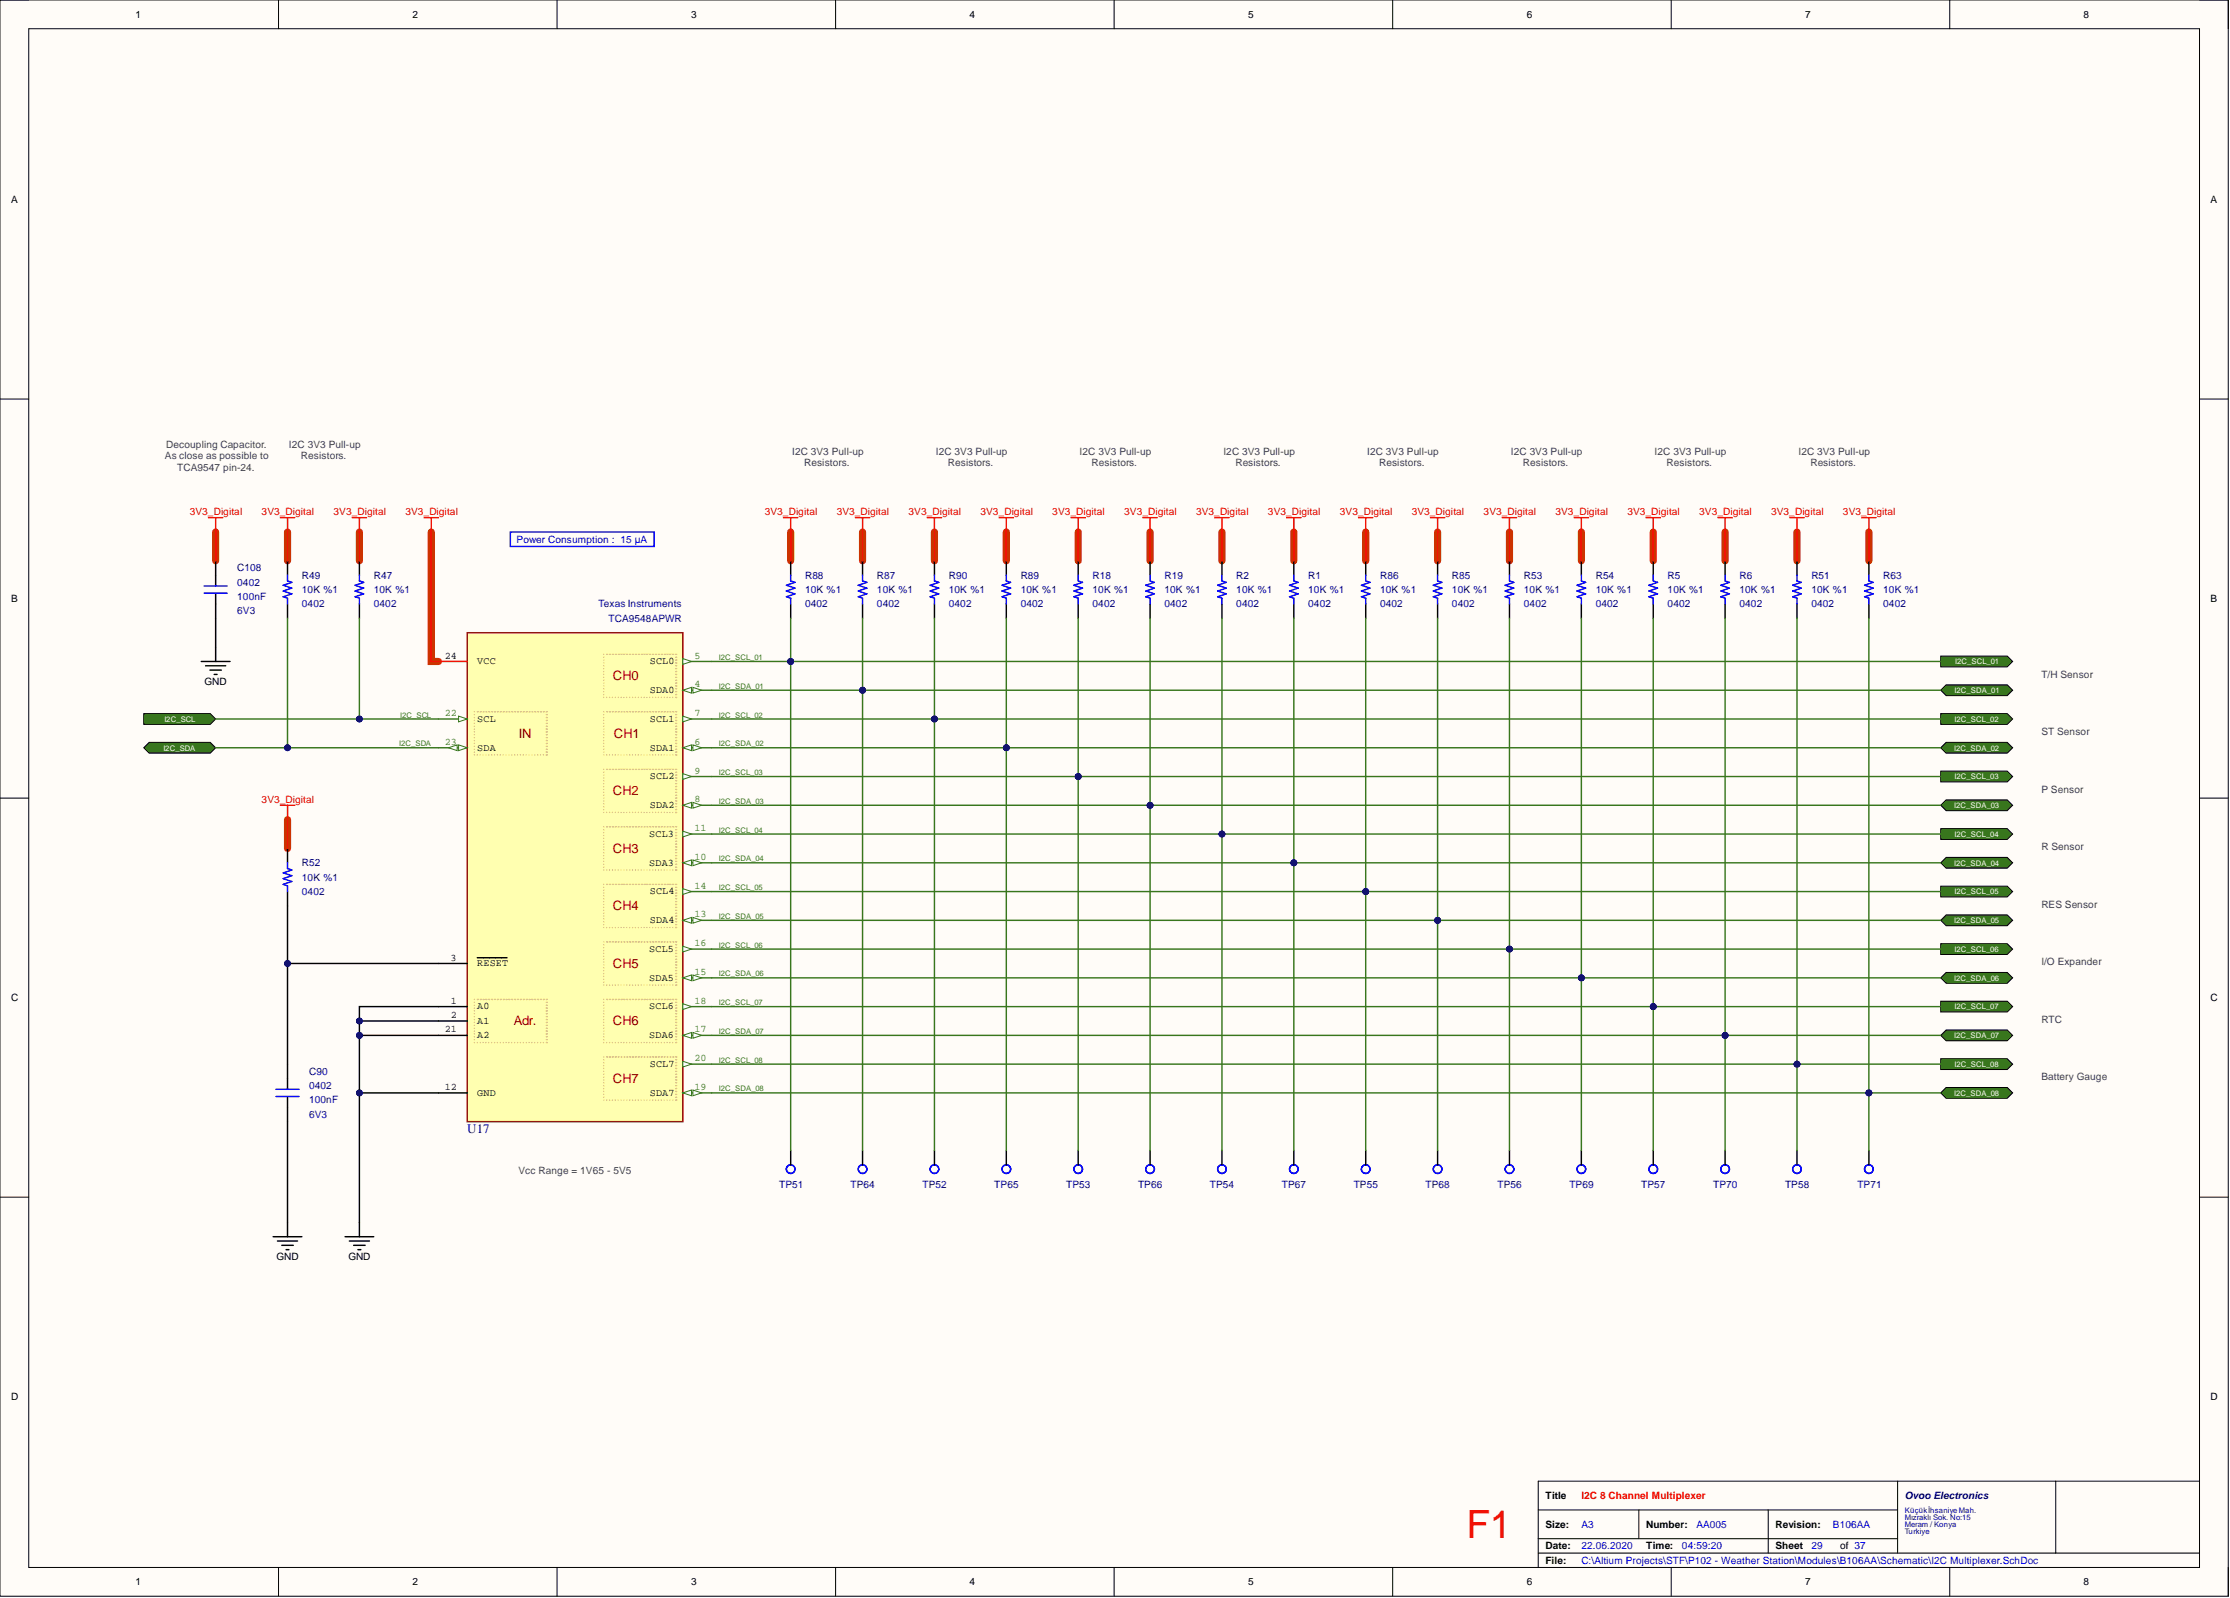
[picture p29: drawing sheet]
<svg xmlns="http://www.w3.org/2000/svg" width="393mm" height="282mm" viewBox="0 0 393 282" stroke-linecap="round" stroke-linejoin="round" font-family="sans-serif">
<defs><g id="words">
<text font-size="6.8" fill="#f00" x="258.6" y="271.2">F1</text>
<g font-size="2.3" fill="#980000">
<text x="108.1" y="120">CH0</text>
<text x="91.5" y="130.1">IN</text>
<text x="108.3" y="130.1">CH1</text>
<text x="108.1" y="140.3">CH2</text>
<text x="108.1" y="150.4">CH3</text>
<text x="108.1" y="160.6">CH4</text>
<text x="108.1" y="170.7">CH5</text>
<text x="90.6" y="180.9">Adr.</text>
<text x="108.1" y="180.9">CH6</text>
<text x="108.1" y="191">CH7</text>
</g>
<text font-size="2.3" fill="#000080" x="82.4" y="199.9">U17</text>
<g font-size="1.8">
<text x="23.9" y="3.1">1</text>
<text x="72.8" y="3.1">2</text>
<text x="121.9" y="3.1">3</text>
<text x="171" y="3.1">4</text>
<text x="220.2" y="3.1">5</text>
<text x="269.3" y="3.1">6</text>
<text x="318.4" y="3.1">7</text>
<text x="367.5" y="3.1">8</text>
<text x="1.9" y="35.8">A</text>
<text x="389.9" y="35.8">A</text>
<text x="1.9" y="106.2">B</text>
<text x="389.9" y="106.2">B</text>
<text x="78.4" y="116.2">24</text>
<text x="84.2" y="117.2">VCC</text>
<text x="114.6" y="117.2">SCL0</text>
<text x="36.1" y="120.8">GND</text>
<text x="114.6" y="122.3">SDA0</text>
<text x="84.2" y="127.3">SCL</text>
<text x="114.6" y="127.3">SCL1</text>
<text x="84.2" y="132.4">SDA</text>
<text x="114.6" y="132.4">SDA1</text>
<text x="114.6" y="137.5">SCL2</text>
<text x="114.6" y="142.6">SDA2</text>
<text x="114.5" y="147.6">SCL3</text>
<text x="114.5" y="152.7">SDA3</text>
<text x="114.6" y="157.8">SCL4</text>
<text x="114.5" y="167.9">SCL5</text>
<text x="114.6" y="162.8">SDA4</text>
<text x="79.5" y="169.4">3</text>
<text x="84.2" y="170.5">RESET</text>
<text x="114.5" y="173">SDA5</text>
<text x="1.9" y="176.6">C</text>
<text x="79.5" y="177">1</text>
<text x="79.5" y="179.6">2</text>
<text x="84.2" y="178.1">A0</text>
<text x="114.5" y="178.1">SCL6</text>
<text x="389.9" y="176.6">C</text>
<text x="78.4" y="182.1">21</text>
<text x="84.2" y="180.6">A1</text>
<text x="84.2" y="183.1">A2</text>
<text x="114.5" y="183.1">SDA6</text>
<text x="114.6" y="188.2">SCL7</text>
<text x="78.4" y="192.3">12</text>
<text x="84.2" y="193.3">GND</text>
<text x="114.6" y="193.3">SDA7</text>
<text x="48.8" y="222.3">GND</text>
<text x="61.4" y="222.3">GND</text>
<text x="1.9" y="247">D</text>
<text x="389.9" y="247">D</text>
<text x="272.6" y="264.4">Title</text>
<text x="272.6" y="269.5">Size:</text>
<text x="290.3" y="269.5">Number:</text>
<text x="313.2" y="269.5">Revision:</text>
<text x="272.6" y="273.3">Date:</text>
<text x="272.6" y="275.8">File:</text>
<text x="290.3" y="273.3">Time:</text>
<text x="313.2" y="273.3">Sheet</text>
<text x="324.6" y="273.3">of 37</text>
<text x="23.9" y="279.6">1</text>
<text x="72.8" y="279.6">2</text>
<text x="121.9" y="279.6">3</text>
<text x="171" y="279.6">4</text>
<text x="220.2" y="279.6">5</text>
<text x="269.3" y="279.6">6</text>
<text x="318.4" y="279.6">7</text>
<text x="367.5" y="279.6">8</text>
</g>
<g font-size="1.8" fill="#434343">
<text x="29.1" y="81">As close as possible to</text>
<text x="29.3" y="79">Decoupling Capacitor.</text>
<text x="31.3" y="83">TCA9547 pin-24.</text>
<text x="51" y="79">I2C 3V3 Pull-up</text>
<text x="53.1" y="81">Resistors.</text>
<text x="139.7" y="80.2">I2C 3V3 Pull-up</text>
<text x="141.8" y="82.3">Resistors.</text>
<text x="165.1" y="80.2">I2C 3V3 Pull-up</text>
<text x="167.2" y="82.3">Resistors.</text>
<text x="190.4" y="80.2">I2C 3V3 Pull-up</text>
<text x="192.5" y="82.3">Resistors.</text>
<text x="215.8" y="80.2">I2C 3V3 Pull-up</text>
<text x="217.9" y="82.3">Resistors.</text>
<text x="241.1" y="80.2">I2C 3V3 Pull-up</text>
<text x="243.3" y="82.3">Resistors.</text>
<text x="266.5" y="80.2">I2C 3V3 Pull-up</text>
<text x="268.6" y="82.3">Resistors.</text>
<text x="291.9" y="80.2">I2C 3V3 Pull-up</text>
<text x="294" y="82.3">Resistors.</text>
<text x="317.2" y="80.2">I2C 3V3 Pull-up</text>
<text x="319.3" y="82.3">Resistors.</text>
<text x="360.1" y="119.6">T/H Sensor</text>
<text x="360.1" y="129.7">ST Sensor</text>
<text x="360.1" y="139.8">P Sensor</text>
<text x="360.1" y="150">R Sensor</text>
<text x="360.1" y="160.1">RES Sensor</text>
<text x="360.1" y="170.3">I/O Expander</text>
<text x="360.1" y="180.4">RTC</text>
<text x="360.1" y="190.6">Battery Gauge</text>
<text x="91.5" y="207.1">Vcc Range = 1V65 - 5V5</text>
</g>
<g font-size="1.8" fill="#f00">
<text x="33.5" y="90.9">3V3_Digital</text>
<text x="46.2" y="90.9">3V3_Digital</text>
<text x="58.8" y="90.9">3V3_Digital</text>
<text x="71.5" y="90.9">3V3_Digital</text>
<text x="134.9" y="90.9">3V3_Digital</text>
<text x="147.6" y="90.9">3V3_Digital</text>
<text x="160.3" y="90.9">3V3_Digital</text>
<text x="172.9" y="90.9">3V3_Digital</text>
<text x="185.6" y="90.9">3V3_Digital</text>
<text x="198.3" y="90.9">3V3_Digital</text>
<text x="211" y="90.9">3V3_Digital</text>
<text x="223.7" y="90.9">3V3_Digital</text>
<text x="236.3" y="90.9">3V3_Digital</text>
<text x="249" y="90.9">3V3_Digital</text>
<text x="261.7" y="90.9">3V3_Digital</text>
<text x="274.4" y="90.9">3V3_Digital</text>
<text x="287" y="90.9">3V3_Digital</text>
<text x="299.7" y="90.9">3V3_Digital</text>
<text x="312.4" y="90.9">3V3_Digital</text>
<text x="325.1" y="90.9">3V3_Digital</text>
<text x="46.2" y="141.6">3V3_Digital</text>
<text x="278.9" y="264.4">I2C 8 Channel Multiplexer</text>
</g>
<g font-size="1.8" fill="#00f">
<text x="91.1" y="95.7">Power Consumption : 15 μA</text>
<text x="278.9" y="269.5">A3</text>
<text x="299.2" y="269.5">AA005</text>
<text x="323.3" y="269.5">B106AA</text>
<text x="278.9" y="273.3">22.06.2020</text>
<text x="278.9" y="275.8">C:\Altium Projects\STF\P102 - Weather Station\Modules\B106AA\Schematic\I2C Multiplexer.SchDoc</text>
<text x="296.7" y="273.3">04:59:20</text>
<text x="319.5" y="273.3">29</text>
</g>
<g font-size="1.8" fill="#000080">
<text x="41.8" y="100.8">C108</text>
<text x="41.8" y="103.3">0402</text>
<text x="41.8" y="105.9">100nF</text>
<text x="53.3" y="104.6">10K %1</text>
<text x="53.3" y="107.1">0402</text>
<text x="53.3" y="102">R49</text>
<text x="65.9" y="104.6">10K %1</text>
<text x="65.9" y="107.1">0402</text>
<text x="65.9" y="102">R47</text>
<text x="105.6" y="107.1">Texas Instruments</text>
<text x="142" y="104.6">10K %1</text>
<text x="142" y="107.1">0402</text>
<text x="142" y="102">R88</text>
<text x="154.7" y="104.6">10K %1</text>
<text x="154.7" y="107.1">0402</text>
<text x="154.7" y="102">R87</text>
<text x="167.4" y="104.6">10K %1</text>
<text x="167.4" y="107.1">0402</text>
<text x="167.4" y="102">R90</text>
<text x="180" y="104.6">10K %1</text>
<text x="180" y="107.1">0402</text>
<text x="180" y="102">R89</text>
<text x="192.7" y="104.6">10K %1</text>
<text x="192.7" y="107.1">0402</text>
<text x="192.7" y="102">R18</text>
<text x="205.4" y="104.6">10K %1</text>
<text x="205.4" y="107.1">0402</text>
<text x="205.4" y="102">R19</text>
<text x="218.1" y="104.6">10K %1</text>
<text x="218.1" y="107.1">0402</text>
<text x="218.1" y="102">R2</text>
<text x="230.8" y="104.6">10K %1</text>
<text x="230.8" y="107.1">0402</text>
<text x="230.8" y="102">R1</text>
<text x="243.4" y="104.6">10K %1</text>
<text x="243.4" y="107.1">0402</text>
<text x="243.4" y="102">R86</text>
<text x="256.1" y="104.6">10K %1</text>
<text x="256.1" y="107.1">0402</text>
<text x="256.1" y="102">R85</text>
<text x="268.8" y="104.6">10K %1</text>
<text x="268.8" y="107.1">0402</text>
<text x="268.8" y="102">R53</text>
<text x="281.5" y="104.6">10K %1</text>
<text x="281.5" y="107.1">0402</text>
<text x="281.5" y="102">R54</text>
<text x="294.1" y="104.6">10K %1</text>
<text x="294.1" y="107.1">0402</text>
<text x="294.1" y="102">R5</text>
<text x="306.8" y="104.6">10K %1</text>
<text x="306.8" y="107.1">0402</text>
<text x="306.8" y="102">R6</text>
<text x="319.5" y="104.6">10K %1</text>
<text x="319.5" y="107.1">0402</text>
<text x="319.5" y="102">R51</text>
<text x="332.2" y="104.6">10K %1</text>
<text x="332.2" y="107.1">0402</text>
<text x="332.2" y="102">R63</text>
<text x="41.8" y="108.4">6V3</text>
<text x="107.3" y="109.7">TCA9548APWR</text>
<text x="53.3" y="155.3">10K %1</text>
<text x="53.3" y="152.8">R52</text>
<text x="53.3" y="157.9">0402</text>
<text x="54.5" y="189.6">C90</text>
<text x="54.5" y="192.1">0402</text>
<text x="54.5" y="194.6">100nF</text>
<text x="54.5" y="197.2">6V3</text>
<text x="137.4" y="209.6">TP51</text>
<text x="150" y="209.6">TP64</text>
<text x="162.7" y="209.6">TP52</text>
<text x="175.4" y="209.6">TP65</text>
<text x="188.1" y="209.6">TP53</text>
<text x="200.7" y="209.6">TP66</text>
<text x="213.4" y="209.6">TP54</text>
<text x="226.1" y="209.6">TP67</text>
<text x="238.8" y="209.6">TP55</text>
<text x="251.5" y="209.6">TP68</text>
<text x="264.1" y="209.6">TP56</text>
<text x="276.8" y="209.6">TP69</text>
<text x="289.5" y="209.6">TP57</text>
<text x="302.2" y="209.6">TP70</text>
<text x="314.9" y="209.6">TP58</text>
<text x="327.6" y="209.6">TP71</text>
<text x="336" y="264.4">Ovoo Electronics</text>
</g>
<g font-size="1.8" fill="#38761d">
<text x="122.5" y="116.2">5</text>
<text x="122.5" y="121.2">4</text>
<text x="78.4" y="126.3">22</text>
<text x="78.4" y="131.4">23</text>
<text x="122.5" y="126.3">7</text>
<text x="122.5" y="131.4">6</text>
<text x="122.5" y="136.5">9</text>
<text x="122.5" y="141.5">8</text>
<text x="122.5" y="146.6">11</text>
<text x="122.5" y="151.7">10</text>
<text x="122.5" y="156.8">14</text>
<text x="122.5" y="161.8">13</text>
<text x="122.5" y="166.9">16</text>
<text x="122.5" y="172">15</text>
<text x="122.5" y="177">18</text>
<text x="122.5" y="182.1">17</text>
<text x="122.5" y="187.2">20</text>
<text x="122.5" y="192.3">19</text>
</g>
<g font-size="1.4" fill="#38761d">
<text x="126.8" y="116.4">I2C_SCL_01</text>
<text x="126.8" y="121.5">I2C_SDA_01</text>
<text x="70.4" y="131.6">I2C_SDA</text>
<text x="70.6" y="126.6">I2C_SCL</text>
<text x="126.8" y="131.6">I2C_SDA_02</text>
<text x="126.8" y="126.6">I2C_SCL_02</text>
<text x="126.8" y="136.7">I2C_SCL_03</text>
<text x="126.8" y="141.8">I2C_SDA_03</text>
<text x="126.8" y="146.9">I2C_SCL_04</text>
<text x="126.8" y="151.9">I2C_SDA_04</text>
<text x="126.8" y="157">I2C_SCL_05</text>
<text x="126.8" y="167.2">I2C_SCL_06</text>
<text x="126.8" y="162.1">I2C_SDA_05</text>
<text x="126.8" y="172.2">I2C_SDA_06</text>
<text x="126.8" y="177.3">I2C_SCL_07</text>
<text x="126.8" y="182.4">I2C_SDA_07</text>
<text x="126.8" y="187.4">I2C_SCL_08</text>
<text x="126.8" y="192.5">I2C_SDA_08</text>
</g>
<g font-size="1.4" fill="#fff">
<text x="344.9" y="117.2">I2C_SCL_01</text>
<text x="344.8" y="122.3">I2C_SDA_01</text>
<text x="29" y="127.3">I2C_SCL</text>
<text x="344.8" y="127.3">I2C_SCL_02</text>
<text x="28.8" y="132.4">I2C_SDA</text>
<text x="344.7" y="132.4">I2C_SDA_02</text>
<text x="344.8" y="137.5">I2C_SCL_03</text>
<text x="344.7" y="142.6">I2C_SDA_03</text>
<text x="344.8" y="147.6">I2C_SCL_04</text>
<text x="344.7" y="152.7">I2C_SDA_04</text>
<text x="344.8" y="157.8">I2C_SCL_05</text>
<text x="344.7" y="162.8">I2C_SDA_05</text>
<text x="344.8" y="167.9">I2C_SCL_06</text>
<text x="344.7" y="173">I2C_SDA_06</text>
<text x="344.8" y="178.1">I2C_SCL_07</text>
<text x="344.7" y="183.1">I2C_SDA_07</text>
<text x="344.8" y="188.2">I2C_SCL_08</text>
<text x="344.7" y="193.3">I2C_SDA_08</text>
</g>
<g font-size="1.4" fill="#000080">
<text x="336" y="266.8">Küçükİhsaniye Mah.</text>
<text x="336" y="268.1">Mızraklı Sok. No:15</text>
<text x="336" y="269.4">Meram / Konya</text>
<text x="336" y="270.6">Turkiye</text>
</g>
</g></defs>
<path d="M0 0h393v281.6h-393z" fill-rule="evenodd" fill="#fffcf8"/>
<path d="M0 0h393v281.6h-393z" fill="none" stroke="#000" stroke-width=".18"/>
<path d="M5.1 5.1h382.9v271.4h-382.9z" fill-rule="evenodd" fill="#fffcf8"/>
<g fill="none" stroke="#000" stroke-width=".18">
<path d="M0 0h5.1M49.1 0v5.1M98.3 0v5.1M147.4 0v5.1M196.5 0v5.1M245.7 0v5.1M294.8 0v5.1M343.9 0v5.1M388 0h5v5.1M5.1 5.1h382.9v271.4h-382.9zM0 70.4h5.1M388 70.4h5"/>
<path d="M0 140.8h5.1M388 140.8h5M0 211.2h5.1M388 211.2h5M49.1 276.5v5.1M98.3 276.5v5.1M147.4 276.5v5.1M196.5 276.5v5.1M245.7 276.5v5.1M271.3 266.3h63.4M271.3 273.9h116.7M271.3 271.4h63.4"/>
<path d="M289.1 266.3v5.1M294.8 276.5v5.1M311.9 266.3v7.6M334.7 261.3v12.6M343.9 276.5v5.1M362.6 261.3v12.6M388 261.3h-116.7v15.2M393 276.5v5.1"/>
</g>
<g fill="none" stroke="#c30" stroke-width="1.3">
<path d="M38 93.8v5.1M50.7 93.8v5.1M63.4 93.8v5.1M76.1 93.8v22.9h1.2M139.5 93.8v5.1M152.1 93.8v5.1M164.8 93.8v5.1M177.5 93.8v5.1M190.2 93.8v5.1M202.9 93.8v5.1M215.5 93.8v5.1M228.2 93.8v5.1"/>
<path d="M240.9 93.8v5.1M253.6 93.8v5.1M266.3 93.8v5.1M278.9 93.8v5.1M291.6 93.8v5.1M304.3 93.8v5.1M317 93.8v5.1M329.6 93.8v5.1M50.7 144.6v5.1"/>
</g>
<path d="M82.4 111.6h38v86.2h-38z" fill-rule="evenodd" fill="#ffffb0"/>
<path d="M82.4 111.6h38v86.2h-38z" fill="none" stroke="#800000" stroke-width=".25"/>
<path d="M120.4 116.7h5.1" fill="none" stroke="#38761d" stroke-width=".25"/>
<path d="M120.4 116.2l1.6 .5-1.6 .5z" fill="#f8fcff"/>
<path d="M120.4 116.2l1.6 .5-1.6 .5z" fill="none" stroke="#38761d" stroke-width=".18"/>
<path d="M120.4 121.8h5.1" fill="none" stroke="#38761d" stroke-width=".25"/>
<path d="M120.4 121.8l1.6-.6v1.1z" fill="#f8fcff"/>
<path d="M120.4 121.8l1.6-.6v1.1z" fill="none" stroke="#38761d" stroke-width=".18"/>
<path d="M122.2 121.2l1.5 .6-1.5 .5z" fill="#f8fcff"/>
<path d="M122.2 121.2l1.5 .6-1.5 .5z" fill="none" stroke="#38761d" stroke-width=".18"/>
<path d="M77.3 192.8h5.1" fill="none" stroke="#000" stroke-width=".25"/>
<path d="M77.3 116.7h5.1" fill="none" stroke="#f00" stroke-width=".25"/>
<path d="M77.3 126.8h5.1" fill="none" stroke="#38761d" stroke-width=".25"/>
<path d="M80.9 126.3l1.5 .5-1.5 .5z" fill="#f8fcff"/>
<path d="M80.9 126.3l1.5 .5-1.5 .5z" fill="none" stroke="#38761d" stroke-width=".18"/>
<path d="M77.3 131.9h5.1" fill="none" stroke="#38761d" stroke-width=".25"/>
<path d="M80.9 131.4l1.5 .5-1.5 .5z" fill="#f8fcff"/>
<path d="M80.9 131.4l1.5 .5-1.5 .5z" fill="none" stroke="#38761d" stroke-width=".18"/>
<path d="M79.1 131.9l1.5-.5v1z" fill="#f8fcff"/>
<path d="M79.1 131.9l1.5-.5v1z" fill="none" stroke="#38761d" stroke-width=".18"/>
<g fill="none" stroke="#f1c232" stroke-width=".25">
<path d="M106.5 115.4h.1M106.5 115.9h.1M106.5 116.4h.1M106.5 116.9h.1M106.5 117.4h.1M106.5 117.9v.1M106.5 118.5h.1M106.5 119h.1M106.5 119.5h.1M106.5 120h.1M107 115.4h.1M107.5 115.4h.1"/>
<path d="M108 115.4h.1M108.5 115.4h.1M109 115.4h.1M109.5 115.4h.1M110.1 115.4h.1M110.6 115.4h.1M111.1 115.4h.1M111.6 115.4h.1M112.1 115.4h.1M112.6 115.4h.1M113.1 115.4h.1M113.6 115.4h.1"/>
<path d="M114.1 115.4h.1M114.6 115.4h.1M115.1 115.4h.1M115.6 115.4h.1M116.1 115.4h.1M116.6 115.4h.1M117.2 115.4h.1M117.7 115.4h.1M118.2 115.4h.1M118.7 115.4h.1M119.2 120h.1M119.2 119.5h.1"/>
<path d="M119.2 119h.1M119.2 118.5h.1M119.2 117.9h.1M119.2 117.4h.1M119.2 116.9h.1M119.2 116.4h.1M119.2 115.9h.1M119.2 115.4h.1M106.5 120.5h.1M106.5 121h.1M106.5 121.5h.1M106.5 122h.1"/>
<path d="M106.5 122.5h.1M106.5 123h.1M107 123h.1M107.5 123h.1M108 123h.1M108.5 123h.1M109 123h.1M109.5 123h.1M110.1 123h.1M110.6 123h.1M111.1 123h.1M111.6 123h.1"/>
<path d="M112.1 123h.1M112.6 123h.1M113.1 123h.1M113.6 123h.1M114.1 123h.1M114.6 123h.1M115.1 123h.1M115.6 123h.1M116.1 123h.1M116.6 123h.1M117.2 123h.1M117.7 123h.1"/>
<path d="M118.2 123h.1M118.7 123h.1M119.2 123h.1M119.2 122.5h.1M119.2 122h.1M119.2 121.5h.1M119.2 121h.1M119.2 120.5h.1"/>
</g>
<path d="M77.3 177.6h5.1M77.3 180.1h5.1M77.3 182.6h5.1" fill="none" stroke="#000" stroke-width=".25"/>
<path d="M120.4 126.8h5.1" fill="none" stroke="#38761d" stroke-width=".25"/>
<path d="M120.4 126.3l1.6 .5-1.6 .5z" fill="#f8fcff"/>
<path d="M120.4 126.3l1.6 .5-1.6 .5z" fill="none" stroke="#38761d" stroke-width=".18"/>
<path d="M120.4 131.9h5.1" fill="none" stroke="#38761d" stroke-width=".25"/>
<path d="M120.4 131.9l1.6-.5v1z" fill="#f8fcff"/>
<path d="M120.4 131.9l1.6-.5v1z" fill="none" stroke="#38761d" stroke-width=".18"/>
<path d="M122.2 131.4l1.5 .5-1.5 .5z" fill="#f8fcff"/>
<path d="M122.2 131.4l1.5 .5-1.5 .5z" fill="none" stroke="#38761d" stroke-width=".18"/>
<path d="M120.4 137h5.1" fill="none" stroke="#38761d" stroke-width=".25"/>
<path d="M120.4 136.5l1.6 .5-1.6 .5z" fill="#f8fcff"/>
<path d="M120.4 136.5l1.6 .5-1.6 .5z" fill="none" stroke="#38761d" stroke-width=".18"/>
<path d="M120.4 142h5.1" fill="none" stroke="#38761d" stroke-width=".25"/>
<path d="M120.4 142l1.6-.5v1.1z" fill="#f8fcff"/>
<path d="M120.4 142l1.6-.5v1.1z" fill="none" stroke="#38761d" stroke-width=".18"/>
<path d="M122.2 141.5l1.5 .5-1.5 .6z" fill="#f8fcff"/>
<path d="M122.2 141.5l1.5 .5-1.5 .6z" fill="none" stroke="#38761d" stroke-width=".18"/>
<path d="M120.4 147.1h5.1" fill="none" stroke="#38761d" stroke-width=".25"/>
<path d="M120.4 146.6l1.6 .5-1.6 .5z" fill="#f8fcff"/>
<path d="M120.4 146.6l1.6 .5-1.6 .5z" fill="none" stroke="#38761d" stroke-width=".18"/>
<path d="M120.4 152.2h5.1" fill="none" stroke="#38761d" stroke-width=".25"/>
<path d="M120.4 152.2l1.6-.5v1z" fill="#f8fcff"/>
<path d="M120.4 152.2l1.6-.5v1z" fill="none" stroke="#38761d" stroke-width=".18"/>
<path d="M122.2 151.7l1.5 .5-1.5 .5z" fill="#f8fcff"/>
<path d="M122.2 151.7l1.5 .5-1.5 .5z" fill="none" stroke="#38761d" stroke-width=".18"/>
<g fill="none" stroke="#f1c232" stroke-width=".25">
<path d="M83.7 133.2h.1M83.7 125.6h.1M83.7 126.1h.1M83.7 126.6h.1M83.7 127.1h.1M83.7 127.6h.1M83.7 128.1h.1M83.7 128.6h.1M83.7 129.1h.1M83.7 129.6h.1M83.7 130.1h.1M83.7 130.6h.1"/>
<path d="M83.7 131.1h.1M83.7 131.6h.1M83.7 132.2h.1M83.7 132.7h.1M84.2 125.6h.1M84.2 133.2h.1M84.7 125.6h.1M84.7 133.2h.1M85.2 125.6h.1M85.2 133.2h.1M85.7 125.6h.1M85.7 133.2h.1"/>
<path d="M86.2 125.6h.1M86.2 133.2h.1M86.7 125.6h.1M86.7 133.2h.1M87.2 125.6h.1M87.2 133.2h.1M87.7 125.6h.1M87.7 133.2h.1M88.2 125.6h.1M88.2 133.2h.1M88.8 125.6h.1M88.8 133.2h.1"/>
<path d="M89.3 125.6h.1M89.3 133.2h.1M89.8 125.6h.1M89.8 133.2h.1M90.3 125.6h.1M90.3 133.2h.1M90.8 125.6h.1M90.8 133.2h.1M91.3 125.6h.1M91.3 133.2h.1M91.8 125.6h.1M91.8 133.2h.1"/>
<path d="M92.3 125.6h.1M92.3 133.2h.1M92.8 125.6h.1M92.8 133.2h.1M93.3 125.6h.1M93.3 133.2h.1M93.8 125.6h.1M93.8 133.2h.1M94.3 125.6h.1M94.3 133.2h.1M94.8 125.6h.1M94.8 133.2h.1"/>
<path d="M95.3 125.6h.1M95.3 133.2h.1M95.9 125.6h.1M95.9 133.2h.1M96.4 133.2h.1M96.4 132.7h.1M96.4 132.2h.1M96.4 131.6h.1M96.4 131.1h.1M96.4 130.6h.1M96.4 130.1h.1M96.4 129.6h.1"/>
<path d="M96.4 129.1h.1M96.4 128.6h.1M96.4 128.1h.1M96.4 127.6h.1M96.4 127.1h.1M96.4 126.6h.1M96.4 126.1h.1M96.4 125.6h.1M106.5 125.6h.1M106.5 126.1h.1M106.5 126.6h.1M106.5 127.1h.1"/>
<path d="M106.5 127.6h.1M106.5 128.1h.1M106.5 128.6h.1M106.5 129.1h.1M106.5 129.6h.1M106.5 130.1h.1M106.5 130.6h.1M106.5 131.1h.1M106.5 131.6h.1M106.5 132.2h.1M106.5 132.7h.1M106.5 135.7h.1"/>
<path d="M106.5 136.2h.1M106.5 136.7h.1M106.5 137.2h.1M106.5 137.7h.1M106.5 138.2h.1M106.5 138.7v.1M106.5 139.3h.1M106.5 139.8h.1M106.5 133.2h.1M107 125.6h.1M107 135.7h.1M107 133.2h.1"/>
<path d="M107.5 125.6h.1M107.5 135.7h.1M107.5 133.2h.1M108 125.6h.1M108 135.7h.1M108 133.2h.1M108.5 125.6h.1M108.5 135.7h.1M108.5 133.2h.1M109 125.6h.1M109 135.7h.1M109 133.2h.1"/>
<path d="M109.5 125.6h.1M109.5 135.7h.1M109.5 133.2h.1M110.1 125.6h.1M110.1 135.7h.1M110.1 133.2h.1M110.6 125.6h.1M110.6 135.7h.1M110.6 133.2h.1M111.1 125.6h.1M111.1 135.7h.1M111.1 133.2h.1"/>
<path d="M111.6 125.6h.1M111.6 135.7h.1M111.6 133.2h.1M112.1 125.6h.1M112.1 135.7h.1M112.1 133.2h.1M112.6 125.6h.1M112.6 135.7h.1M112.6 133.2h.1M113.1 125.6h.1M113.1 135.7h.1M113.1 133.2h.1"/>
<path d="M113.6 125.6h.1M113.6 135.7h.1M113.6 133.2h.1M114.1 125.6h.1M114.1 135.7h.1M114.1 133.2h.1M114.6 125.6h.1M114.6 135.7h.1M114.6 133.2h.1M115.1 125.6h.1M115.1 135.7h.1M115.1 133.2h.1"/>
<path d="M115.6 125.6h.1M115.6 135.7h.1M115.6 133.2h.1M116.1 125.6h.1M116.1 135.7h.1M116.1 133.2h.1M116.6 125.6h.1M116.6 135.7h.1M116.6 133.2h.1M117.2 125.6h.1M117.2 135.7h.1M117.2 133.2h.1"/>
<path d="M117.7 125.6h.1M117.7 135.7h.1M117.7 133.2h.1M118.2 125.6h.1M118.2 135.7h.1M118.2 133.2h.1M118.7 125.6h.1M118.7 135.7h.1M118.7 133.2h.1M119.2 133.2h.1M119.2 132.7h.1M119.2 132.2h.1"/>
<path d="M119.2 131.6h.1M119.2 131.1h.1M119.2 130.6h.1M119.2 130.1h.1M119.2 129.6h.1M119.2 129.1h.1M119.2 128.6h.1M119.2 128.1h.1M119.2 127.6h.1M119.2 127.1h.1M119.2 126.6h.1M119.2 126.1h.1"/>
<path d="M119.2 125.6h.1M119.2 139.8h.1M119.2 139.3h.1M119.2 138.7h.1M119.2 138.2h.1M119.2 137.7h.1M119.2 137.2h.1M119.2 136.7h.1M119.2 136.2h.1M119.2 135.7h.1M106.5 140.3h.1M106.5 140.8h.1"/>
<path d="M106.5 141.3h.1M106.5 141.8h.1M106.5 142.3h.1M106.5 142.8h.1M106.5 145.8v.1M106.5 146.4h.1M106.5 146.9h.1M106.5 147.4h.1M106.5 147.9h.1M106.5 148.4h.1M106.5 148.9h.1M106.5 149.4h.1"/>
<path d="M106.5 149.9h.1M106.5 150.4h.1M106.5 150.9h.1M106.5 151.4h.1M106.5 151.9h.1M106.5 152.4h.1M106.5 153h.1M106.5 143.3h.1M106.5 153.5h.1M107 145.8h.1M107 143.3h.1M107 153.5h.1"/>
<path d="M107.5 145.8h.1M107.5 143.3h.1M107.5 153.5h.1M108 145.8h.1M108 143.3h.1M108 153.5h.1M108.5 145.8h.1M108.5 143.3h.1M108.5 153.5h.1M109 145.8h.1M109 143.3h.1M109 153.5h.1"/>
<path d="M109.5 145.8h.1M109.5 143.3h.1M109.5 153.5h.1M110.1 145.8h.1M110.1 143.3h.1M110.1 153.5h.1M110.6 145.8h.1M110.6 143.3h.1M110.6 153.5h.1M111.1 145.8h.1M111.1 143.3h.1M111.1 153.5h.1"/>
<path d="M111.6 145.8h.1M111.6 143.3h.1M111.6 153.5h.1M112.1 145.8h.1M112.1 143.3h.1M112.1 153.5h.1M112.6 145.8h.1M112.6 143.3h.1M112.6 153.5h.1M113.1 145.8h.1M113.1 143.3h.1M113.1 153.5h.1"/>
<path d="M113.6 145.8h.1M113.6 143.3h.1M113.6 153.5h.1M114.1 145.8h.1M114.1 143.3h.1M114.1 153.5h.1M114.6 145.8h.1M114.6 143.3h.1M114.6 153.5h.1M115.1 145.8h.1M115.1 143.3h.1M115.1 153.5h.1"/>
<path d="M115.6 145.8h.1M115.6 143.3h.1M115.6 153.5h.1M116.1 145.8h.1M116.1 143.3h.1M116.1 153.5h.1M116.6 145.8h.1M116.6 143.3h.1M116.6 153.5h.1M117.2 145.8h.1M117.2 143.3h.1M117.2 153.5h.1"/>
<path d="M117.7 145.8h.1M117.7 143.3h.1M117.7 153.5h.1M118.2 145.8h.1M118.2 143.3h.1M118.2 153.5h.1M118.7 145.8h.1M118.7 143.3h.1M118.7 153.5h.1M119.2 143.3h.1M119.2 142.8h.1M119.2 142.3h.1"/>
<path d="M119.2 141.8h.1M119.2 141.3h.1M119.2 140.8h.1M119.2 140.3h.1M119.2 153.5h.1M119.2 153h.1M119.2 152.4h.1M119.2 151.9h.1M119.2 151.4h.1M119.2 150.9h.1M119.2 150.4h.1M119.2 149.9h.1"/>
<path d="M119.2 149.4h.1M119.2 148.9h.1M119.2 148.4h.1M119.2 147.9h.1M119.2 147.4h.1M119.2 146.9h.1M119.2 146.4h.1M119.2 145.8h.1M83.7 176.3h.1M83.7 176.8h.1M83.7 177.3h.1M83.7 177.8h.1"/>
<path d="M83.7 178.3h.1M83.7 178.8h.1M83.7 179.3h.1M83.7 179.8h.1M84.2 176.3h.1M84.7 176.3h.1M85.2 176.3h.1M85.7 176.3h.1M86.2 176.3h.1M86.7 176.3h.1M87.2 176.3h.1M87.7 176.3h.1"/>
<path d="M88.2 176.3h.1M88.8 176.3h.1M89.3 176.3h.1M89.8 176.3h.1M90.3 176.3h.1M90.8 176.3h.1M91.3 176.3h.1M91.8 176.3h.1M92.3 176.3h.1M92.8 176.3h.1M93.3 176.3h.1M93.8 176.3h.1"/>
<path d="M94.3 176.3h.1M94.8 176.3h.1M95.3 176.3h.1M95.9 176.3h.1M96.4 179.8h.1M96.4 179.3h.1M96.4 178.8h.1M96.4 178.3h.1M96.4 177.8h.1M96.4 177.3h.1M96.4 176.8h.1M96.4 176.3h.1"/>
<path d="M83.7 180.3v.1M83.7 180.9h.1M83.7 181.4h.1M83.7 181.9h.1M83.7 182.4h.1M83.7 182.9h.1M83.7 183.4h.1M83.7 183.9h.1M84.2 183.9h.1M84.7 183.9h.1M85.2 183.9h.1M85.7 183.9h.1"/>
<path d="M86.2 183.9h.1M86.7 183.9h.1M87.2 183.9h.1M87.7 183.9h.1M88.2 183.9h.1M88.8 183.9h.1M89.3 183.9h.1M89.8 183.9h.1M90.3 183.9h.1M90.8 183.9h.1M91.3 183.9h.1M91.8 183.9h.1"/>
<path d="M92.3 183.9h.1M92.8 183.9h.1M93.3 183.9h.1M93.8 183.9h.1M94.3 183.9h.1M94.8 183.9h.1M95.3 183.9h.1M95.9 183.9h.1M96.4 183.9h.1M96.4 183.4h.1M96.4 182.9h.1M96.4 182.4h.1"/>
<path d="M96.4 181.9h.1M96.4 181.4h.1M96.4 180.9h.1M96.4 180.3h.1"/>
</g>
<path d="M77.3 169.9h5.1M84.2 168.9h5.2" fill="none" stroke="#000" stroke-width=".25"/>
<path d="M120.4 157.3h5.1" fill="none" stroke="#38761d" stroke-width=".25"/>
<path d="M120.4 156.8l1.6 .5-1.6 .5z" fill="#f8fcff"/>
<path d="M120.4 156.8l1.6 .5-1.6 .5z" fill="none" stroke="#38761d" stroke-width=".18"/>
<path d="M120.4 162.3h5.1" fill="none" stroke="#38761d" stroke-width=".25"/>
<path d="M120.4 162.3l1.6-.5v1z" fill="#f8fcff"/>
<path d="M120.4 162.3l1.6-.5v1z" fill="none" stroke="#38761d" stroke-width=".18"/>
<path d="M122.2 161.8l1.5 .5-1.5 .5z" fill="#f8fcff"/>
<path d="M122.2 161.8l1.5 .5-1.5 .5z" fill="none" stroke="#38761d" stroke-width=".18"/>
<g fill="none" stroke="#f1c232" stroke-width=".25">
<path d="M106.5 156h.1M106.5 156.5h.1M106.5 157h.1M106.5 157.5h.1M106.5 158h.1M106.5 158.5h.1M106.5 159h.1M106.5 159.5v.1M107 156h.1M107.5 156h.1M108 156h.1M108.5 156h.1"/>
<path d="M109 156h.1M109.5 156h.1M110.1 156h.1M110.6 156h.1M111.1 156h.1M111.6 156h.1M112.1 156h.1M112.6 156h.1M113.1 156h.1M113.6 156h.1M114.1 156h.1M114.6 156h.1"/>
<path d="M115.1 156h.1M115.6 156h.1M116.1 156h.1M116.6 156h.1M117.2 156h.1M117.7 156h.1M118.2 156h.1M118.7 156h.1M119.2 159.5h.1M119.2 159h.1M119.2 158.5h.1M119.2 158h.1"/>
<path d="M119.2 157.5h.1M119.2 157h.1M119.2 156.5h.1M119.2 156h.1M106.5 160.1h.1M106.5 160.6h.1M106.5 161.1h.1M106.5 161.6h.1M106.5 162.1h.1M106.5 162.6h.1M106.5 163.1h.1M106.5 163.6h.1"/>
<path d="M107 163.6h.1M107.5 163.6h.1M108 163.6h.1M108.5 163.6h.1M109 163.6h.1M109.5 163.6h.1M110.1 163.6h.1M110.6 163.6h.1M111.1 163.6h.1M111.6 163.6h.1M112.1 163.6h.1M112.6 163.6h.1"/>
<path d="M113.1 163.6h.1M113.6 163.6h.1M114.1 163.6h.1M114.6 163.6h.1M115.1 163.6h.1M115.6 163.6h.1M116.1 163.6h.1M116.6 163.6h.1M117.2 163.6h.1M117.7 163.6h.1M118.2 163.6h.1M118.7 163.6h.1"/>
<path d="M119.2 163.6h.1M119.2 163.1h.1M119.2 162.6h.1M119.2 162.1h.1M119.2 161.6h.1M119.2 161.1h.1M119.2 160.6h.1M119.2 160.1h.1"/>
</g>
<path d="M120.4 167.4h5.1" fill="none" stroke="#38761d" stroke-width=".25"/>
<path d="M120.4 166.9l1.6 .5-1.6 .5z" fill="#f8fcff"/>
<path d="M120.4 166.9l1.6 .5-1.6 .5z" fill="none" stroke="#38761d" stroke-width=".18"/>
<path d="M120.4 172.5h5.1" fill="none" stroke="#38761d" stroke-width=".25"/>
<path d="M120.4 172.5l1.6-.5v1z" fill="#f8fcff"/>
<path d="M120.4 172.5l1.6-.5v1z" fill="none" stroke="#38761d" stroke-width=".18"/>
<path d="M122.2 172l1.5 .5-1.5 .5z" fill="#f8fcff"/>
<path d="M122.2 172l1.5 .5-1.5 .5z" fill="none" stroke="#38761d" stroke-width=".18"/>
<g fill="none" stroke="#f1c232" stroke-width=".25">
<path d="M106.5 166.1h.1M106.5 166.6v.1M106.5 167.2h.1M106.5 167.7h.1M106.5 168.2h.1M106.5 168.7h.1M106.5 169.2h.1M106.5 169.7h.1M106.5 170.2h.1M106.5 170.7h.1M106.5 171.2h.1M106.5 171.7h.1"/>
<path d="M106.5 172.2h.1M106.5 172.7h.1M106.5 173.2v.1M106.5 173.8h.1M107 166.1h.1M107 173.8h.1M107.5 166.1h.1M107.5 173.8h.1M108 166.1h.1M108 173.8h.1M108.5 166.1h.1M108.5 173.8h.1"/>
<path d="M109 166.1h.1M109 173.8h.1M109.5 166.1h.1M109.5 173.8h.1M110.1 166.1h.1M110.1 173.8h.1M110.6 166.1h.1M110.6 173.8h.1M111.1 166.1h.1M111.1 173.8h.1M111.6 166.1h.1M111.6 173.8h.1"/>
<path d="M112.1 166.1h.1M112.1 173.8h.1M112.6 166.1h.1M112.6 173.8h.1M113.1 166.1h.1M113.1 173.8h.1M113.6 166.1h.1M113.6 173.8h.1M114.1 166.1h.1M114.1 173.8h.1M114.6 166.1h.1M114.6 173.8h.1"/>
<path d="M115.1 166.1h.1M115.1 173.8h.1M115.6 166.1h.1M115.6 173.8h.1M116.1 166.1h.1M116.1 173.8h.1M116.6 166.1h.1M116.6 173.8h.1M117.2 166.1h.1M117.2 173.8h.1M117.7 166.1h.1M117.7 173.8h.1"/>
<path d="M118.2 166.1h.1M118.2 173.8h.1M118.7 166.1h.1M118.7 173.8h.1M119.2 173.8h.1M119.2 173.2h.1M119.2 172.7h.1M119.2 172.2h.1M119.2 171.7h.1M119.2 171.2h.1M119.2 170.7h.1M119.2 170.2h.1"/>
<path d="M119.2 169.7h.1M119.2 169.2h.1M119.2 168.7h.1M119.2 168.2h.1M119.2 167.7h.1M119.2 167.2h.1M119.2 166.6h.1M119.2 166.1h.1"/>
</g>
<path d="M120.4 177.6h5.1" fill="none" stroke="#38761d" stroke-width=".25"/>
<path d="M120.4 177l1.6 .6-1.6 .5z" fill="#f8fcff"/>
<path d="M120.4 177l1.6 .6-1.6 .5z" fill="none" stroke="#38761d" stroke-width=".18"/>
<path d="M120.4 182.6h5.1" fill="none" stroke="#38761d" stroke-width=".25"/>
<path d="M120.4 182.6l1.6-.5v1z" fill="#f8fcff"/>
<path d="M120.4 182.6l1.6-.5v1z" fill="none" stroke="#38761d" stroke-width=".18"/>
<path d="M122.2 182.1l1.5 .5-1.5 .5z" fill="#f8fcff"/>
<path d="M122.2 182.1l1.5 .5-1.5 .5z" fill="none" stroke="#38761d" stroke-width=".18"/>
<g fill="none" stroke="#f1c232" stroke-width=".25">
<path d="M106.5 176.3h.1M106.5 176.8h.1M106.5 177.3h.1M106.5 177.8h.1M106.5 178.3h.1M106.5 178.8h.1M106.5 179.3h.1M106.5 179.8h.1M107 176.3h.1M107.5 176.3h.1M108 176.3h.1M108.5 176.3h.1"/>
<path d="M109 176.3h.1M109.5 176.3h.1M110.1 176.3h.1M110.6 176.3h.1M111.1 176.3h.1M111.6 176.3h.1M112.1 176.3h.1M112.6 176.3h.1M113.1 176.3h.1M113.6 176.3h.1M114.1 176.3h.1M114.6 176.3h.1"/>
<path d="M115.1 176.3h.1M115.6 176.3h.1M116.1 176.3h.1M116.6 176.3h.1M117.2 176.3h.1M117.7 176.3h.1M118.2 176.3h.1M118.7 176.3h.1M119.2 179.8h.1M119.2 179.3h.1M119.2 178.8h.1M119.2 178.3h.1"/>
<path d="M119.2 177.8h.1M119.2 177.3h.1M119.2 176.8h.1M119.2 176.3h.1M106.5 180.3v.1M106.5 180.9h.1M106.5 181.4h.1M106.5 181.9h.1M106.5 182.4h.1M106.5 182.9h.1M106.5 183.4h.1M106.5 183.9h.1"/>
<path d="M107 183.9h.1M107.5 183.9h.1M108 183.9h.1M108.5 183.9h.1M109 183.9h.1M109.5 183.9h.1M110.1 183.9h.1M110.6 183.9h.1M111.1 183.9h.1M111.6 183.9h.1M112.1 183.9h.1M112.6 183.9h.1"/>
<path d="M113.1 183.9h.1M113.6 183.9h.1M114.1 183.9h.1M114.6 183.9h.1M115.1 183.9h.1M115.6 183.9h.1M116.1 183.9h.1M116.6 183.9h.1M117.2 183.9h.1M117.7 183.9h.1M118.2 183.9h.1M118.7 183.9h.1"/>
<path d="M119.2 183.9h.1M119.2 183.4h.1M119.2 182.9h.1M119.2 182.4h.1M119.2 181.9h.1M119.2 181.4h.1M119.2 180.9h.1M119.2 180.3h.1"/>
</g>
<path d="M120.4 187.7h5.1" fill="none" stroke="#38761d" stroke-width=".25"/>
<path d="M120.4 187.2l1.6 .5-1.6 .5z" fill="#f8fcff"/>
<path d="M120.4 187.2l1.6 .5-1.6 .5z" fill="none" stroke="#38761d" stroke-width=".18"/>
<path d="M120.4 192.8h5.1" fill="none" stroke="#38761d" stroke-width=".25"/>
<path d="M120.4 192.8l1.6-.5v1z" fill="#f8fcff"/>
<path d="M120.4 192.8l1.6-.5v1z" fill="none" stroke="#38761d" stroke-width=".18"/>
<path d="M122.2 192.3l1.5 .5-1.5 .5z" fill="#f8fcff"/>
<path d="M122.2 192.3l1.5 .5-1.5 .5z" fill="none" stroke="#38761d" stroke-width=".18"/>
<g fill="none" stroke="#f1c232" stroke-width=".25">
<path d="M106.5 186.4h.1M106.5 186.9v.1M106.5 187.4v.1M106.5 188h.1M106.5 188.5h.1M106.5 189h.1M106.5 189.5h.1M106.5 190h.1M106.5 190.5h.1M106.5 191h.1M106.5 191.5h.1M106.5 192h.1"/>
<path d="M106.5 192.5h.1M106.5 193h.1M106.5 193.5h.1M106.5 194h.1M107 186.4h.1M107 194h.1M107.5 186.4h.1M107.5 194h.1M108 186.4h.1M108 194h.1M108.5 186.4h.1M108.5 194h.1"/>
<path d="M109 186.4h.1M109 194h.1M109.5 186.4h.1M109.5 194h.1M110.1 186.4h.1M110.1 194h.1M110.6 186.4h.1M110.6 194h.1M111.1 186.4h.1M111.1 194h.1M111.6 186.4h.1M111.6 194h.1"/>
<path d="M112.1 186.4h.1M112.1 194h.1M112.6 186.4h.1M112.6 194h.1M113.1 186.4h.1M113.1 194h.1M113.6 186.4h.1M113.6 194h.1M114.1 186.4h.1M114.1 194h.1M114.6 186.4h.1M114.6 194h.1"/>
<path d="M115.1 186.4h.1M115.1 194h.1M115.6 186.4h.1M115.6 194h.1M116.1 186.4h.1M116.1 194h.1M116.6 186.4h.1M116.6 194h.1M117.2 186.4h.1M117.2 194h.1M117.7 186.4h.1M117.7 194h.1"/>
<path d="M118.2 186.4h.1M118.2 194h.1M118.7 186.4h.1M118.7 194h.1M119.2 194h.1M119.2 193.5h.1M119.2 193h.1M119.2 192.5h.1M119.2 192h.1M119.2 191.5h.1M119.2 191h.1M119.2 190.5h.1"/>
<path d="M119.2 190h.1M119.2 189.5h.1M119.2 189h.1M119.2 188.5h.1M119.2 188h.1M119.2 187.4h.1M119.2 186.9h.1M119.2 186.4h.1"/>
</g>
<path d="M25.4 125.9h11.7l.9 .9-.9 1h-11.7z" fill-rule="evenodd" fill="#38761d"/>
<path d="M25.4 125.9h11.7l.9 .9-.9 1h-11.7z" fill="none" stroke="#000" stroke-width=".18"/>
<path d="M26.3 130.9h10.8l.9 1-.9 .9h-10.8l-.9-.9z" fill-rule="evenodd" fill="#38761d"/>
<path d="M26.3 130.9h10.8l.9 1-.9 .9h-10.8l-.9-.9z" fill="none" stroke="#000" stroke-width=".18"/>
<g fill="none" stroke="#000" stroke-width=".25">
<path d="M50.7 98.9v2.6M63.4 98.9v2.6M139.5 98.9v2.6M152.1 98.9v2.6M164.8 98.9v2.6M177.5 98.9v2.6M190.2 98.9v2.6M202.9 98.9v2.6M215.5 98.9v2.6M228.2 98.9v2.6M240.9 98.9v2.6M253.6 98.9v2.6"/>
<path d="M266.3 98.9v2.6M278.9 98.9v2.6M291.6 98.9v2.6M304.3 98.9v2.6M317 98.9v2.6M329.6 98.9v2.6M50.7 106.5v2.6M63.4 106.5v2.6M139.5 106.5v2.6M152.1 106.5v2.6M164.8 106.5v2.6M177.5 106.5v2.6"/>
<path d="M190.2 106.5v2.6M202.9 106.5v2.6M215.5 106.5v2.6M228.2 106.5v2.6M240.9 106.5v2.6M253.6 106.5v2.6M266.3 106.5v2.6M278.9 106.5v2.6M291.6 106.5v2.6M304.3 106.5v2.6M317 106.5v2.6M329.6 106.5v2.6"/>
</g>
<g fill="none" stroke="#00f" stroke-width=".25">
<path d="M50.7 101.5v1l.8 .2-1.5 .5 1.5 .5-1.5 .5 1.5 .6-1.5 .5 .7 .2v1M63.4 101.5v1l.8 .2-1.6 .5 1.6 .5-1.6 .5 1.6 .6-1.6 .5 .8 .2v1M139.5 101.5v1l.7 .2-1.5 .5 1.5 .5-1.5 .5 1.5 .6-1.5 .5 .8 .2v1M152.1 101.5v1l.8 .2-1.5 .5 1.5 .5-1.5 .5 1.5 .6-1.5 .5 .7 .2v1M164.8 101.5v1l.8 .2-1.5 .5 1.5 .5-1.5 .5 1.5 .6-1.5 .5 .7 .2v1M177.5 101.5v1l.8 .2-1.6 .5 1.6 .5-1.6 .5 1.6 .6-1.6 .5 .8 .2v1M190.2 101.5v1l.7 .2-1.5 .5 1.5 .5-1.5 .5 1.5 .6-1.5 .5 .8 .2v1M202.9 101.5v1l.7 .2-1.5 .5 1.5 .5-1.5 .5 1.5 .6-1.5 .5 .8 .2v1M215.5 101.5v1l.8 .2-1.5 .5 1.5 .5-1.5 .5 1.5 .6-1.5 .5 .7 .2v1M228.2 101.5v1l.8 .2-1.5 .5 1.5 .5-1.5 .5 1.5 .6-1.5 .5 .7 .2v1M240.9 101.5v1l.8 .2-1.6 .5 1.6 .5-1.6 .5 1.6 .6-1.6 .5 .8 .2v1M253.6 101.5v1l.7 .2-1.5 .5 1.5 .5-1.5 .5 1.5 .6-1.5 .5 .8 .2v1"/>
<path d="M266.3 101.5v1l.7 .2-1.5 .5 1.5 .5-1.5 .5 1.5 .6-1.5 .5 .8 .2v1M278.9 101.5v1l.8 .2-1.5 .5 1.5 .5-1.5 .5 1.5 .6-1.5 .5 .7 .2v1M291.6 101.5v1l.8 .2-1.5 .5 1.5 .5-1.5 .5 1.5 .6-1.5 .5 .7 .2v1M304.3 101.5v1l.8 .2-1.6 .5 1.6 .5-1.6 .5 1.6 .6-1.6 .5 .8 .2v1M317 101.5v1l.7 .2-1.5 .5 1.5 .5-1.5 .5 1.5 .6-1.5 .5 .8 .2v1M329.6 101.5v1l.8 .2-1.5 .5 1.5 .5-1.5 .5 1.5 .6-1.5 .5 .7 .2v1"/>
</g>
<path d="M49.4 91.3h2.6M50.7 91.3v2.5M62.1 91.3h2.6M63.4 91.3v2.5M74.8 91.3h2.5M76.1 91.3v2.5" fill="none" stroke="#f00" stroke-width=".25"/>
<path d="M342.3 115.7h11.8l.9 1-.9 .9h-11.8z" fill-rule="evenodd" fill="#38761d"/>
<path d="M342.3 115.7h11.8l.9 1-.9 .9h-11.8z" fill="none" stroke="#000" stroke-width=".18"/>
<path d="M343.3 120.8h10.8l.9 1-.9 .9h-10.8l-1-.9z" fill-rule="evenodd" fill="#38761d"/>
<path d="M343.3 120.8h10.8l.9 1-.9 .9h-10.8l-1-.9z" fill="none" stroke="#000" stroke-width=".18"/>
<path d="M342.3 125.9h11.8l.9 .9-.9 1h-11.8z" fill-rule="evenodd" fill="#38761d"/>
<path d="M342.3 125.9h11.8l.9 .9-.9 1h-11.8z" fill="none" stroke="#000" stroke-width=".18"/>
<path d="M343.3 130.9h10.8l.9 1-.9 .9h-10.8l-1-.9z" fill-rule="evenodd" fill="#38761d"/>
<path d="M343.3 130.9h10.8l.9 1-.9 .9h-10.8l-1-.9z" fill="none" stroke="#000" stroke-width=".18"/>
<path d="M342.3 136h11.8l.9 1-.9 .9h-11.8z" fill-rule="evenodd" fill="#38761d"/>
<path d="M342.3 136h11.8l.9 1-.9 .9h-11.8z" fill="none" stroke="#000" stroke-width=".18"/>
<path d="M343.3 141.1h10.8l.9 .9-.9 1h-10.8l-1-1z" fill-rule="evenodd" fill="#38761d"/>
<path d="M343.3 141.1h10.8l.9 .9-.9 1h-10.8l-1-1z" fill="none" stroke="#000" stroke-width=".18"/>
<path d="M342.3 146.2h11.8l.9 .9-.9 1h-11.8z" fill-rule="evenodd" fill="#38761d"/>
<path d="M342.3 146.2h11.8l.9 .9-.9 1h-11.8z" fill="none" stroke="#000" stroke-width=".18"/>
<path d="M343.3 151.2h10.8l.9 1-.9 .9h-10.8l-1-.9z" fill-rule="evenodd" fill="#38761d"/>
<path d="M343.3 151.2h10.8l.9 1-.9 .9h-10.8l-1-.9z" fill="none" stroke="#000" stroke-width=".18"/>
<path d="M342.3 156.3h11.8l.9 1-.9 .9h-11.8z" fill-rule="evenodd" fill="#38761d"/>
<path d="M342.3 156.3h11.8l.9 1-.9 .9h-11.8z" fill="none" stroke="#000" stroke-width=".18"/>
<path d="M343.3 161.4h10.8l.9 .9-.9 1h-10.8l-1-1z" fill-rule="evenodd" fill="#38761d"/>
<path d="M343.3 161.4h10.8l.9 .9-.9 1h-10.8l-1-1z" fill="none" stroke="#000" stroke-width=".18"/>
<path d="M342.3 166.5h11.8l.9 .9-.9 1h-11.8z" fill-rule="evenodd" fill="#38761d"/>
<path d="M342.3 166.5h11.8l.9 .9-.9 1h-11.8z" fill="none" stroke="#000" stroke-width=".18"/>
<path d="M343.3 171.5h10.8l.9 1-.9 .9h-10.8l-1-.9z" fill-rule="evenodd" fill="#38761d"/>
<path d="M343.3 171.5h10.8l.9 1-.9 .9h-10.8l-1-.9z" fill="none" stroke="#000" stroke-width=".18"/>
<path d="M342.3 176.6h11.8l.9 1-.9 .9h-11.8z" fill-rule="evenodd" fill="#38761d"/>
<path d="M342.3 176.6h11.8l.9 1-.9 .9h-11.8z" fill="none" stroke="#000" stroke-width=".18"/>
<path d="M343.3 181.7h10.8l.9 .9-.9 1h-10.8l-1-1z" fill-rule="evenodd" fill="#38761d"/>
<path d="M343.3 181.7h10.8l.9 .9-.9 1h-10.8l-1-1z" fill="none" stroke="#000" stroke-width=".18"/>
<path d="M342.3 186.8h11.8l.9 .9-.9 1h-11.8z" fill-rule="evenodd" fill="#38761d"/>
<path d="M342.3 186.8h11.8l.9 .9-.9 1h-11.8z" fill="none" stroke="#000" stroke-width=".18"/>
<path d="M343.3 191.8h10.8l.9 1-.9 .9h-10.8l-1-.9z" fill-rule="evenodd" fill="#38761d"/>
<path d="M343.3 191.8h10.8l.9 1-.9 .9h-10.8l-1-.9z" fill="none" stroke="#000" stroke-width=".18"/>
<g fill="none" stroke="#000" stroke-width=".25">
<path d="M38 98.9v4.5M35.5 116.7h5.1M36.3 117.4h3.5M37 118.2h2.1M37.8 119h.5M38 104.6v4.5M38 114.1v2.6M50.7 149.7v2.5M50.7 157.3v2.5M50.7 187.7v4.4M50.7 193.4v4.4M48.2 218.1h5.1"/>
<path d="M48.9 218.9h3.6M49.7 219.7h2M50.7 215.6v2.5M60.9 218.1h5M61.6 218.9h3.6M62.4 219.7h2M63.4 215.6v2.5M50.5 220.4h.5M63.1 220.4h.5"/>
</g>
<g fill="none" stroke="#f00" stroke-width=".25">
<path d="M36.8 91.3h2.5M38 91.3v2.5M138.2 91.3h2.5M139.5 91.3v2.5M150.9 91.3h2.5M152.1 91.3v2.5M163.6 91.3h2.5M164.8 91.3v2.5M176.2 91.3h2.6M177.5 91.3v2.5M188.9 91.3h2.5M190.2 91.3v2.5"/>
<path d="M201.6 91.3h2.5M202.9 91.3v2.5M214.3 91.3h2.5M215.5 91.3v2.5M226.9 91.3h2.6M228.2 91.3v2.5M239.6 91.3h2.6M240.9 91.3v2.5M252.3 91.3h2.5M253.6 91.3v2.5M265 91.3h2.5M266.3 91.3v2.5"/>
<path d="M277.7 91.3h2.5M278.9 91.3v2.5M290.3 91.3h2.6M291.6 91.3v2.5M303 91.3h2.6M304.3 91.3v2.5M315.7 91.3h2.5M317 91.3v2.5M328.4 91.3h2.5M329.6 91.3v7.6M49.4 142h2.6M50.7 142v2.6"/>
</g>
<path d="M36 103.4h4.1M36 104.6h4.1M50.7 152.2v1l.8 .3-1.5 .5 1.5 .5-1.5 .5 1.5 .5-1.5 .5 .7 .2v1.1M48.7 192.1h4M48.7 193.4h4" fill="none" stroke="#00f" stroke-width=".25"/>
<path d="M38 131.9h39.3" fill="none" stroke="#38761d" stroke-width=".25"/>
<circle cx="50.7" cy="131.9" r=".51" fill="#000080"/>
<circle cx="50.7" cy="131.9" r=".51" fill="none" stroke="#000080" stroke-width=".18"/>
<path d="M38 126.8h39.3" fill="none" stroke="#38761d" stroke-width=".25"/>
<circle cx="63.4" cy="126.8" r=".51" fill="#000080"/>
<circle cx="63.4" cy="126.8" r=".51" fill="none" stroke="#000080" stroke-width=".18"/>
<path d="M50.7 169.9h26.6" fill="none" stroke="#000" stroke-width=".25"/>
<circle cx="50.7" cy="169.9" r=".51" fill="#000080"/>
<circle cx="50.7" cy="169.9" r=".51" fill="none" stroke="#000080" stroke-width=".18"/>
<path d="M77.3 192.8h-13.9v22.8" fill="none" stroke="#000" stroke-width=".25"/>
<circle cx="63.4" cy="192.8" r=".51" fill="#000080"/>
<circle cx="63.4" cy="192.8" r=".51" fill="none" stroke="#000080" stroke-width=".18"/>
<path d="M63.4 182.6h13.9" fill="none" stroke="#000" stroke-width=".25"/>
<circle cx="63.4" cy="182.6" r=".51" fill="#000080"/>
<circle cx="63.4" cy="182.6" r=".51" fill="none" stroke="#000080" stroke-width=".18"/>
<path d="M63.4 180.1h13.9" fill="none" stroke="#000" stroke-width=".25"/>
<circle cx="63.4" cy="180.1" r=".51" fill="#000080"/>
<circle cx="63.4" cy="180.1" r=".51" fill="none" stroke="#000080" stroke-width=".18"/>
<path d="M77.3 177.6h-13.9v15.2" fill="none" stroke="#000" stroke-width=".25"/>
<circle cx="63.4" cy="192.8" r=".51" fill="#000080"/>
<circle cx="63.4" cy="192.8" r=".51" fill="none" stroke="#000080" stroke-width=".18"/>
<circle cx="63.4" cy="182.6" r=".51" fill="#000080"/>
<circle cx="63.4" cy="182.6" r=".51" fill="none" stroke="#000080" stroke-width=".18"/>
<circle cx="63.4" cy="180.1" r=".51" fill="#000080"/>
<circle cx="63.4" cy="180.1" r=".51" fill="none" stroke="#000080" stroke-width=".18"/>
<path d="M76.1 93.8v22.9h1.2" fill="none" stroke="#f00" stroke-width=".25"/>
<path d="M125.5 192.8h216.8" fill="none" stroke="#38761d" stroke-width=".25"/>
<circle cx="329.6" cy="192.8" r=".51" fill="#000080"/>
<circle cx="329.6" cy="192.8" r=".51" fill="none" stroke="#000080" stroke-width=".18"/>
<path d="M125.5 187.7h216.8" fill="none" stroke="#38761d" stroke-width=".25"/>
<circle cx="317" cy="187.7" r=".51" fill="#000080"/>
<circle cx="317" cy="187.7" r=".51" fill="none" stroke="#000080" stroke-width=".18"/>
<path d="M125.5 182.6h216.8" fill="none" stroke="#38761d" stroke-width=".25"/>
<circle cx="304.3" cy="182.6" r=".51" fill="#000080"/>
<circle cx="304.3" cy="182.6" r=".51" fill="none" stroke="#000080" stroke-width=".18"/>
<path d="M125.5 177.6h216.8" fill="none" stroke="#38761d" stroke-width=".25"/>
<circle cx="291.6" cy="177.6" r=".51" fill="#000080"/>
<circle cx="291.6" cy="177.6" r=".51" fill="none" stroke="#000080" stroke-width=".18"/>
<path d="M125.5 172.5h216.8" fill="none" stroke="#38761d" stroke-width=".25"/>
<circle cx="278.9" cy="172.5" r=".51" fill="#000080"/>
<circle cx="278.9" cy="172.5" r=".51" fill="none" stroke="#000080" stroke-width=".18"/>
<path d="M125.5 167.4h216.8" fill="none" stroke="#38761d" stroke-width=".25"/>
<circle cx="266.3" cy="167.4" r=".51" fill="#000080"/>
<circle cx="266.3" cy="167.4" r=".51" fill="none" stroke="#000080" stroke-width=".18"/>
<path d="M125.5 162.3h216.8" fill="none" stroke="#38761d" stroke-width=".25"/>
<circle cx="253.6" cy="162.3" r=".51" fill="#000080"/>
<circle cx="253.6" cy="162.3" r=".51" fill="none" stroke="#000080" stroke-width=".18"/>
<path d="M125.5 157.3h216.8" fill="none" stroke="#38761d" stroke-width=".25"/>
<circle cx="240.9" cy="157.3" r=".51" fill="#000080"/>
<circle cx="240.9" cy="157.3" r=".51" fill="none" stroke="#000080" stroke-width=".18"/>
<path d="M125.5 152.2h216.8" fill="none" stroke="#38761d" stroke-width=".25"/>
<circle cx="228.2" cy="152.2" r=".51" fill="#000080"/>
<circle cx="228.2" cy="152.2" r=".51" fill="none" stroke="#000080" stroke-width=".18"/>
<path d="M125.5 147.1h216.8" fill="none" stroke="#38761d" stroke-width=".25"/>
<circle cx="215.5" cy="147.1" r=".51" fill="#000080"/>
<circle cx="215.5" cy="147.1" r=".51" fill="none" stroke="#000080" stroke-width=".18"/>
<path d="M125.5 142h216.8" fill="none" stroke="#38761d" stroke-width=".25"/>
<circle cx="202.9" cy="142" r=".51" fill="#000080"/>
<circle cx="202.9" cy="142" r=".51" fill="none" stroke="#000080" stroke-width=".18"/>
<path d="M125.5 137h216.8" fill="none" stroke="#38761d" stroke-width=".25"/>
<circle cx="190.2" cy="137" r=".51" fill="#000080"/>
<circle cx="190.2" cy="137" r=".51" fill="none" stroke="#000080" stroke-width=".18"/>
<path d="M125.5 131.9h216.8" fill="none" stroke="#38761d" stroke-width=".25"/>
<circle cx="177.5" cy="131.9" r=".51" fill="#000080"/>
<circle cx="177.5" cy="131.9" r=".51" fill="none" stroke="#000080" stroke-width=".18"/>
<path d="M125.5 126.8h216.8" fill="none" stroke="#38761d" stroke-width=".25"/>
<circle cx="164.8" cy="126.8" r=".51" fill="#000080"/>
<circle cx="164.8" cy="126.8" r=".51" fill="none" stroke="#000080" stroke-width=".18"/>
<path d="M125.5 121.8h216.8" fill="none" stroke="#38761d" stroke-width=".25"/>
<circle cx="152.1" cy="121.8" r=".51" fill="#000080"/>
<circle cx="152.1" cy="121.8" r=".51" fill="none" stroke="#000080" stroke-width=".18"/>
<path d="M125.5 116.7h216.8" fill="none" stroke="#38761d" stroke-width=".25"/>
<circle cx="139.5" cy="116.7" r=".51" fill="#000080"/>
<circle cx="139.5" cy="116.7" r=".51" fill="none" stroke="#000080" stroke-width=".18"/>
<path d="M38 109.1v5M50.7 159.8v27.9M50.7 197.8v17.8" fill="none" stroke="#000" stroke-width=".25"/>
<path d="M38 93.8v5.1" fill="none" stroke="#f00" stroke-width=".25"/>
<circle cx="50.7" cy="169.9" r=".51" fill="#000080"/>
<circle cx="50.7" cy="169.9" r=".51" fill="none" stroke="#000080" stroke-width=".18"/>
<path d="M50.7 144.6v5.1" fill="none" stroke="#f00" stroke-width=".25"/>
<path d="M50.7 109.1v22.8" fill="none" stroke="#38761d" stroke-width=".25"/>
<circle cx="50.7" cy="131.9" r=".51" fill="#000080"/>
<circle cx="50.7" cy="131.9" r=".51" fill="none" stroke="#000080" stroke-width=".18"/>
<path d="M50.7 93.8v5.1" fill="none" stroke="#f00" stroke-width=".25"/>
<path d="M63.4 109.1v17.7" fill="none" stroke="#38761d" stroke-width=".25"/>
<circle cx="63.4" cy="126.8" r=".51" fill="#000080"/>
<circle cx="63.4" cy="126.8" r=".51" fill="none" stroke="#000080" stroke-width=".18"/>
<path d="M63.4 93.8v5.1" fill="none" stroke="#f00" stroke-width=".25"/>
<path d="M139.5 109.1v7.6" fill="none" stroke="#38761d" stroke-width=".25"/>
<circle cx="139.5" cy="116.7" r=".51" fill="#000080"/>
<circle cx="139.5" cy="116.7" r=".51" fill="none" stroke="#000080" stroke-width=".18"/>
<path d="M139.5 93.8v5.1" fill="none" stroke="#f00" stroke-width=".25"/>
<path d="M152.1 109.1v12.7" fill="none" stroke="#38761d" stroke-width=".25"/>
<circle cx="152.1" cy="121.8" r=".51" fill="#000080"/>
<circle cx="152.1" cy="121.8" r=".51" fill="none" stroke="#000080" stroke-width=".18"/>
<path d="M152.1 93.8v5.1" fill="none" stroke="#f00" stroke-width=".25"/>
<path d="M164.8 109.1v17.7" fill="none" stroke="#38761d" stroke-width=".25"/>
<circle cx="164.8" cy="126.8" r=".51" fill="#000080"/>
<circle cx="164.8" cy="126.8" r=".51" fill="none" stroke="#000080" stroke-width=".18"/>
<path d="M164.8 93.8v5.1" fill="none" stroke="#f00" stroke-width=".25"/>
<path d="M177.5 109.1v22.8" fill="none" stroke="#38761d" stroke-width=".25"/>
<circle cx="177.5" cy="131.9" r=".51" fill="#000080"/>
<circle cx="177.5" cy="131.9" r=".51" fill="none" stroke="#000080" stroke-width=".18"/>
<path d="M177.5 93.8v5.1" fill="none" stroke="#f00" stroke-width=".25"/>
<path d="M190.2 109.1v27.9" fill="none" stroke="#38761d" stroke-width=".25"/>
<circle cx="190.2" cy="137" r=".51" fill="#000080"/>
<circle cx="190.2" cy="137" r=".51" fill="none" stroke="#000080" stroke-width=".18"/>
<path d="M190.2 93.8v5.1" fill="none" stroke="#f00" stroke-width=".25"/>
<path d="M202.9 109.1v32.9" fill="none" stroke="#38761d" stroke-width=".25"/>
<circle cx="202.9" cy="142" r=".51" fill="#000080"/>
<circle cx="202.9" cy="142" r=".51" fill="none" stroke="#000080" stroke-width=".18"/>
<path d="M202.9 93.8v5.1" fill="none" stroke="#f00" stroke-width=".25"/>
<path d="M215.5 109.1v38" fill="none" stroke="#38761d" stroke-width=".25"/>
<circle cx="215.5" cy="147.1" r=".51" fill="#000080"/>
<circle cx="215.5" cy="147.1" r=".51" fill="none" stroke="#000080" stroke-width=".18"/>
<path d="M215.5 93.8v5.1" fill="none" stroke="#f00" stroke-width=".25"/>
<path d="M228.2 109.1v43.1" fill="none" stroke="#38761d" stroke-width=".25"/>
<circle cx="228.2" cy="152.2" r=".51" fill="#000080"/>
<circle cx="228.2" cy="152.2" r=".51" fill="none" stroke="#000080" stroke-width=".18"/>
<path d="M228.2 93.8v5.1" fill="none" stroke="#f00" stroke-width=".25"/>
<path d="M240.9 109.1v48.2" fill="none" stroke="#38761d" stroke-width=".25"/>
<circle cx="240.9" cy="157.3" r=".51" fill="#000080"/>
<circle cx="240.9" cy="157.3" r=".51" fill="none" stroke="#000080" stroke-width=".18"/>
<path d="M240.9 93.8v5.1" fill="none" stroke="#f00" stroke-width=".25"/>
<path d="M253.6 109.1v53.2" fill="none" stroke="#38761d" stroke-width=".25"/>
<circle cx="253.6" cy="162.3" r=".51" fill="#000080"/>
<circle cx="253.6" cy="162.3" r=".51" fill="none" stroke="#000080" stroke-width=".18"/>
<path d="M253.6 93.8v5.1" fill="none" stroke="#f00" stroke-width=".25"/>
<path d="M266.3 109.1v58.3" fill="none" stroke="#38761d" stroke-width=".25"/>
<circle cx="266.3" cy="167.4" r=".51" fill="#000080"/>
<circle cx="266.3" cy="167.4" r=".51" fill="none" stroke="#000080" stroke-width=".18"/>
<path d="M266.3 93.8v5.1" fill="none" stroke="#f00" stroke-width=".25"/>
<path d="M278.9 109.1v63.4" fill="none" stroke="#38761d" stroke-width=".25"/>
<circle cx="278.9" cy="172.5" r=".51" fill="#000080"/>
<circle cx="278.9" cy="172.5" r=".51" fill="none" stroke="#000080" stroke-width=".18"/>
<path d="M278.9 93.8v5.1" fill="none" stroke="#f00" stroke-width=".25"/>
<path d="M291.6 109.1v68.5" fill="none" stroke="#38761d" stroke-width=".25"/>
<circle cx="291.6" cy="177.6" r=".51" fill="#000080"/>
<circle cx="291.6" cy="177.6" r=".51" fill="none" stroke="#000080" stroke-width=".18"/>
<path d="M291.6 93.8v5.1" fill="none" stroke="#f00" stroke-width=".25"/>
<path d="M304.3 109.1v73.5" fill="none" stroke="#38761d" stroke-width=".25"/>
<circle cx="304.3" cy="182.6" r=".51" fill="#000080"/>
<circle cx="304.3" cy="182.6" r=".51" fill="none" stroke="#000080" stroke-width=".18"/>
<path d="M304.3 93.8v5.1" fill="none" stroke="#f00" stroke-width=".25"/>
<path d="M317 109.1v78.6" fill="none" stroke="#38761d" stroke-width=".25"/>
<circle cx="317" cy="187.7" r=".51" fill="#000080"/>
<circle cx="317" cy="187.7" r=".51" fill="none" stroke="#000080" stroke-width=".18"/>
<path d="M317 93.8v5.1" fill="none" stroke="#f00" stroke-width=".25"/>
<g fill="none" stroke="#00f" stroke-width=".25">
<path d="M90 93.8h25.4v2.6h-25.4z"/>
<circle cx="329.6" cy="206.2" r=".76"/>
</g>
<path d="M329.6 202.9v2.6" fill="none" stroke="#000" stroke-width=".25"/>
<path d="M329.6 192.8v10.1" fill="none" stroke="#38761d" stroke-width=".25"/>
<circle cx="329.6" cy="192.8" r=".51" fill="#000080"/>
<circle cx="329.6" cy="192.8" r=".51" fill="none" stroke="#000080" stroke-width=".18"/>
<path d="M329.6 109.1v83.7" fill="none" stroke="#38761d" stroke-width=".25"/>
<circle cx="329.6" cy="192.8" r=".51" fill="#000080"/>
<circle cx="329.6" cy="192.8" r=".51" fill="none" stroke="#000080" stroke-width=".18"/>
<circle cx="317" cy="206.2" r=".76" fill="none" stroke="#00f" stroke-width=".25"/>
<path d="M317 202.9v2.6" fill="none" stroke="#000" stroke-width=".25"/>
<path d="M317 187.7v15.2" fill="none" stroke="#38761d" stroke-width=".25"/>
<circle cx="317" cy="187.7" r=".51" fill="#000080"/>
<circle cx="317" cy="187.7" r=".51" fill="none" stroke="#000080" stroke-width=".18"/>
<circle cx="304.3" cy="206.2" r=".76" fill="none" stroke="#00f" stroke-width=".25"/>
<path d="M304.3 202.9v2.6" fill="none" stroke="#000" stroke-width=".25"/>
<path d="M304.3 182.6v20.3" fill="none" stroke="#38761d" stroke-width=".25"/>
<circle cx="304.3" cy="182.6" r=".51" fill="#000080"/>
<circle cx="304.3" cy="182.6" r=".51" fill="none" stroke="#000080" stroke-width=".18"/>
<circle cx="291.6" cy="206.2" r=".76" fill="none" stroke="#00f" stroke-width=".25"/>
<path d="M291.6 202.9v2.6" fill="none" stroke="#000" stroke-width=".25"/>
<path d="M291.6 177.6v25.3" fill="none" stroke="#38761d" stroke-width=".25"/>
<circle cx="291.6" cy="177.6" r=".51" fill="#000080"/>
<circle cx="291.6" cy="177.6" r=".51" fill="none" stroke="#000080" stroke-width=".18"/>
<circle cx="278.9" cy="206.2" r=".76" fill="none" stroke="#00f" stroke-width=".25"/>
<path d="M278.9 202.9v2.6" fill="none" stroke="#000" stroke-width=".25"/>
<path d="M278.9 172.5v30.4" fill="none" stroke="#38761d" stroke-width=".25"/>
<circle cx="278.9" cy="172.5" r=".51" fill="#000080"/>
<circle cx="278.9" cy="172.5" r=".51" fill="none" stroke="#000080" stroke-width=".18"/>
<circle cx="266.3" cy="206.2" r=".76" fill="none" stroke="#00f" stroke-width=".25"/>
<path d="M266.3 202.9v2.6" fill="none" stroke="#000" stroke-width=".25"/>
<path d="M266.3 167.4v35.5" fill="none" stroke="#38761d" stroke-width=".25"/>
<circle cx="266.3" cy="167.4" r=".51" fill="#000080"/>
<circle cx="266.3" cy="167.4" r=".51" fill="none" stroke="#000080" stroke-width=".18"/>
<circle cx="253.6" cy="206.2" r=".76" fill="none" stroke="#00f" stroke-width=".25"/>
<path d="M253.6 202.9v2.6" fill="none" stroke="#000" stroke-width=".25"/>
<path d="M253.6 162.3v40.6" fill="none" stroke="#38761d" stroke-width=".25"/>
<circle cx="253.6" cy="162.3" r=".51" fill="#000080"/>
<circle cx="253.6" cy="162.3" r=".51" fill="none" stroke="#000080" stroke-width=".18"/>
<circle cx="240.9" cy="206.2" r=".76" fill="none" stroke="#00f" stroke-width=".25"/>
<path d="M240.9 202.9v2.6" fill="none" stroke="#000" stroke-width=".25"/>
<path d="M240.9 157.3v45.6" fill="none" stroke="#38761d" stroke-width=".25"/>
<circle cx="240.9" cy="157.3" r=".51" fill="#000080"/>
<circle cx="240.9" cy="157.3" r=".51" fill="none" stroke="#000080" stroke-width=".18"/>
<circle cx="228.2" cy="206.2" r=".76" fill="none" stroke="#00f" stroke-width=".25"/>
<path d="M228.2 202.9v2.6" fill="none" stroke="#000" stroke-width=".25"/>
<path d="M228.2 152.2v50.7" fill="none" stroke="#38761d" stroke-width=".25"/>
<circle cx="228.2" cy="152.2" r=".51" fill="#000080"/>
<circle cx="228.2" cy="152.2" r=".51" fill="none" stroke="#000080" stroke-width=".18"/>
<circle cx="215.5" cy="206.2" r=".76" fill="none" stroke="#00f" stroke-width=".25"/>
<path d="M215.5 202.9v2.6" fill="none" stroke="#000" stroke-width=".25"/>
<path d="M215.5 147.1v55.8" fill="none" stroke="#38761d" stroke-width=".25"/>
<circle cx="215.5" cy="147.1" r=".51" fill="#000080"/>
<circle cx="215.5" cy="147.1" r=".51" fill="none" stroke="#000080" stroke-width=".18"/>
<circle cx="202.9" cy="206.2" r=".76" fill="none" stroke="#00f" stroke-width=".25"/>
<path d="M202.9 202.9v2.6" fill="none" stroke="#000" stroke-width=".25"/>
<path d="M202.9 142v60.9" fill="none" stroke="#38761d" stroke-width=".25"/>
<circle cx="202.9" cy="142" r=".51" fill="#000080"/>
<circle cx="202.9" cy="142" r=".51" fill="none" stroke="#000080" stroke-width=".18"/>
<circle cx="190.2" cy="206.2" r=".76" fill="none" stroke="#00f" stroke-width=".25"/>
<path d="M190.2 202.9v2.6" fill="none" stroke="#000" stroke-width=".25"/>
<path d="M190.2 137v65.9" fill="none" stroke="#38761d" stroke-width=".25"/>
<circle cx="190.2" cy="137" r=".51" fill="#000080"/>
<circle cx="190.2" cy="137" r=".51" fill="none" stroke="#000080" stroke-width=".18"/>
<circle cx="177.5" cy="206.2" r=".76" fill="none" stroke="#00f" stroke-width=".25"/>
<path d="M177.5 202.9v2.6" fill="none" stroke="#000" stroke-width=".25"/>
<path d="M177.5 131.9v71" fill="none" stroke="#38761d" stroke-width=".25"/>
<circle cx="177.5" cy="131.9" r=".51" fill="#000080"/>
<circle cx="177.5" cy="131.9" r=".51" fill="none" stroke="#000080" stroke-width=".18"/>
<circle cx="164.8" cy="206.2" r=".76" fill="none" stroke="#00f" stroke-width=".25"/>
<path d="M164.8 202.9v2.6" fill="none" stroke="#000" stroke-width=".25"/>
<path d="M164.8 126.8v76.1" fill="none" stroke="#38761d" stroke-width=".25"/>
<circle cx="164.8" cy="126.8" r=".51" fill="#000080"/>
<circle cx="164.8" cy="126.8" r=".51" fill="none" stroke="#000080" stroke-width=".18"/>
<circle cx="152.1" cy="206.2" r=".76" fill="none" stroke="#00f" stroke-width=".25"/>
<path d="M152.1 202.9v2.6" fill="none" stroke="#000" stroke-width=".25"/>
<path d="M152.1 121.8v81.1" fill="none" stroke="#38761d" stroke-width=".25"/>
<circle cx="152.1" cy="121.8" r=".51" fill="#000080"/>
<circle cx="152.1" cy="121.8" r=".51" fill="none" stroke="#000080" stroke-width=".18"/>
<circle cx="139.5" cy="206.2" r=".76" fill="none" stroke="#00f" stroke-width=".25"/>
<path d="M139.5 202.9v2.6" fill="none" stroke="#000" stroke-width=".25"/>
<path d="M139.5 116.7v86.2" fill="none" stroke="#38761d" stroke-width=".25"/>
<circle cx="139.5" cy="116.7" r=".51" fill="#000080"/>
<circle cx="139.5" cy="116.7" r=".51" fill="none" stroke="#000080" stroke-width=".18"/>
<use href="#words"/>
</svg>
